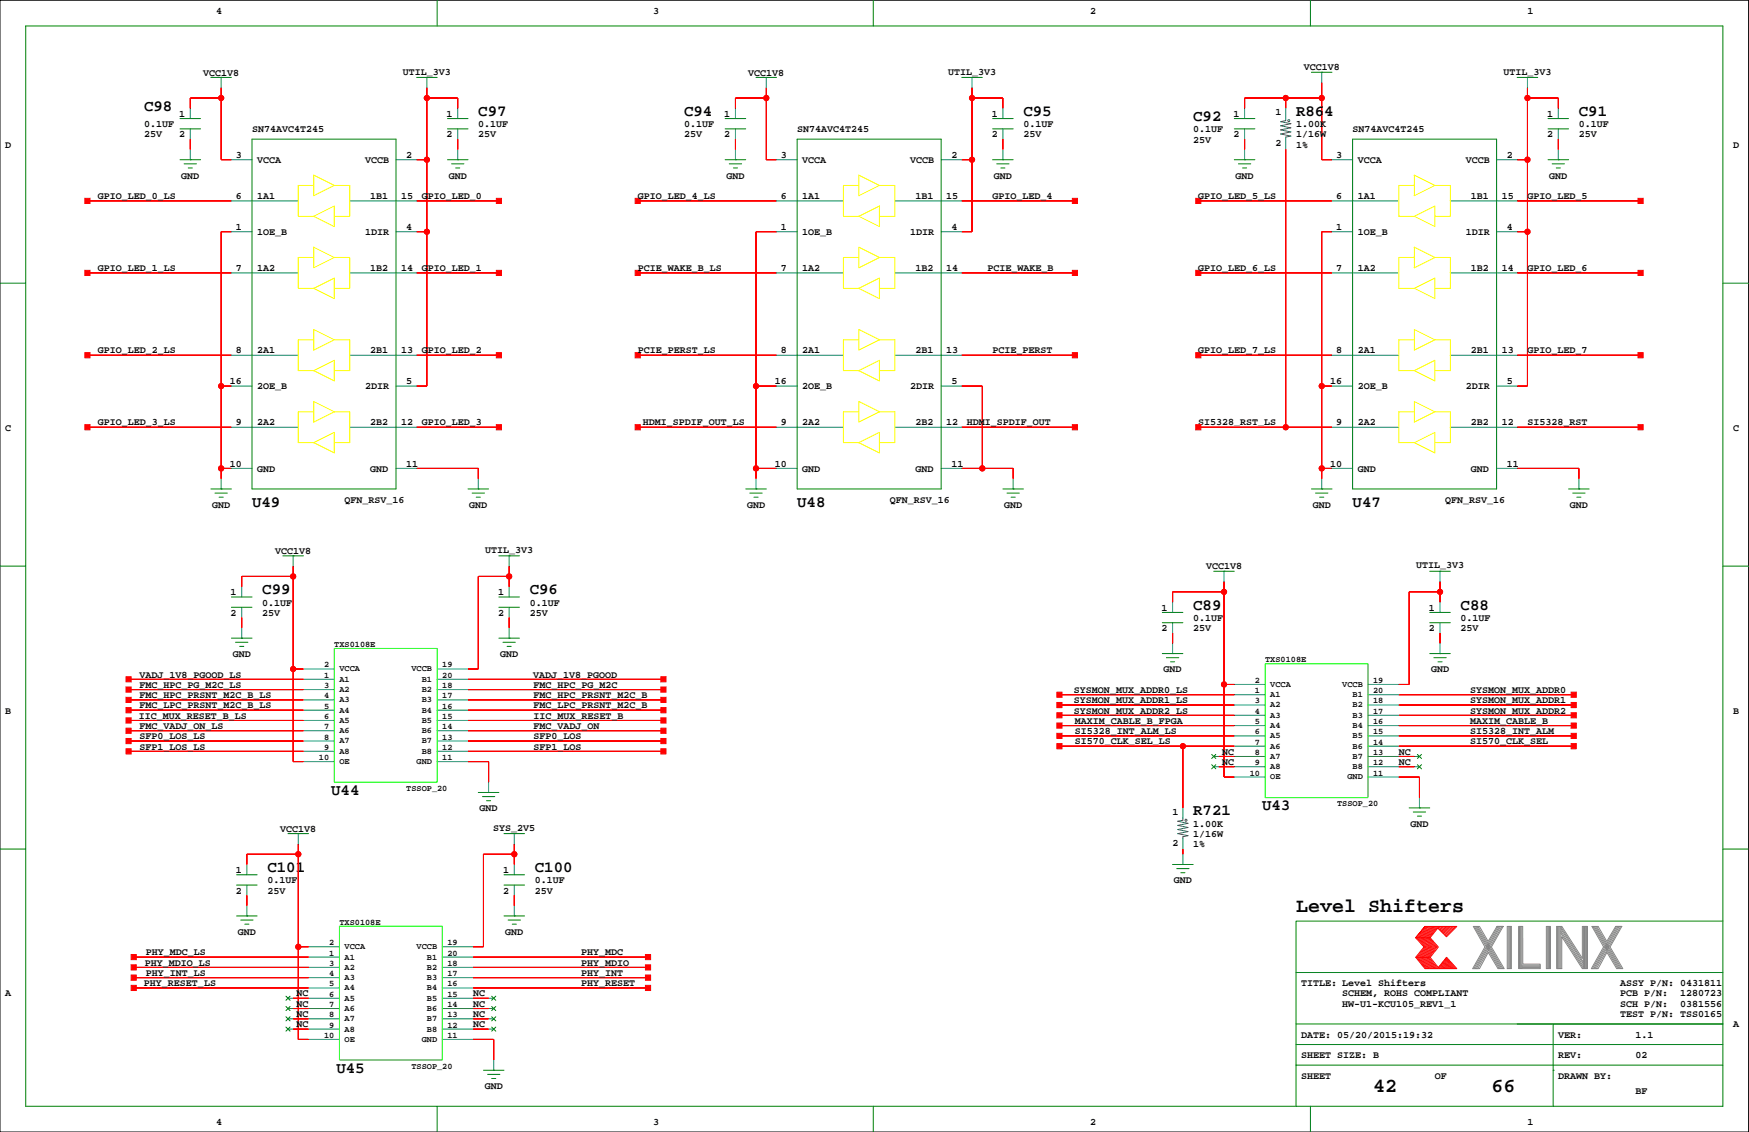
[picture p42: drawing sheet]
<svg xmlns="http://www.w3.org/2000/svg" width="432mm" height="279mm" viewBox="0 0 432 279" stroke-linecap="round" stroke-linejoin="round" font-family="sans-serif">
<defs><g id="words">
<g font-size="4.9">
<text x="320" y="225.2">Level Shifters</text>
<text x="339" y="269.6">42</text>
<text x="368.2" y="269.6">66</text>
</g>
<g font-size="3.9">
<text x="35.6" y="27.3">C98</text>
<text x="118.1" y="28.6">C97</text>
<text x="168.9" y="28.6">C94</text>
<text x="252.7" y="28.6">C95</text>
<text x="294.6" y="29.8">C92</text>
<text x="320" y="28.6">R864</text>
<text x="389.8" y="28.6">C91</text>
<text x="62.2" y="125.1">U49</text>
<text x="196.8" y="125.1">U48</text>
<text x="333.9" y="125.1">U47</text>
<text x="64.8" y="146.7">C99</text>
<text x="130.8" y="146.7">C96</text>
<text x="294.6" y="150.5">C89</text>
<text x="360.6" y="150.5">C88</text>
<text x="81.8" y="196.2">U44</text>
<text x="294.6" y="201.3">R721</text>
<text x="311.6" y="200">U43</text>
<text x="66" y="215.2">C101</text>
<text x="132" y="215.2">C100</text>
<text x="83" y="264.7">U45</text>
</g>
<g font-size="2.5">
<text x="53.3" y="3.4">4</text>
<text x="161.3" y="3.4">3</text>
<text x="269.2" y="3.4">2</text>
<text x="377.1" y="3.4">1</text>
<text x="321.9" y="17.4">VCC1V8</text>
<text x="50.2" y="18.7">VCC1V8</text>
<text x="99.5" y="18.4">UTIL_3V3</text>
<text x="184.7" y="18.7">VCC1V8</text>
<text x="234" y="18.4">UTIL_3V3</text>
<text x="371.2" y="18.4">UTIL_3V3</text>
<text x="44.2" y="28.8">1</text>
<text x="110.3" y="28.8">1</text>
<text x="178.8" y="28.8">1</text>
<text x="244.8" y="28.8">1</text>
<text x="304.5" y="28.8">1</text>
<text x="314.9" y="28.5">1</text>
<text x="382" y="28.8">1</text>
<text x="35.6" y="31.4">0.1UF</text>
<text x="35.6" y="33.9">25V</text>
<text x="44.2" y="33.9">2</text>
<text x="62.2" y="32.6">SN74AVC4T245</text>
<text x="110.3" y="33.9">2</text>
<text x="118.1" y="33.9">25V</text>
<text x="118.1" y="31.4">0.1UF</text>
<text x="168.9" y="31.4">0.1UF</text>
<text x="168.9" y="33.9">25V</text>
<text x="178.8" y="33.9">2</text>
<text x="196.8" y="32.6">SN74AVC4T245</text>
<text x="244.8" y="33.9">2</text>
<text x="252.7" y="33.9">25V</text>
<text x="252.7" y="31.4">0.1UF</text>
<text x="294.6" y="32.6">0.1UF</text>
<text x="294.6" y="35.2">25V</text>
<text x="304.5" y="33.9">2</text>
<text x="320" y="31.4">1.00K</text>
<text x="320" y="33.9">1/16W</text>
<text x="333.9" y="32.6">SN74AVC4T245</text>
<text x="382" y="33.9">2</text>
<text x="389.8" y="33.9">25V</text>
<text x="389.8" y="31.4">0.1UF</text>
<text x="1.3" y="36.4">D</text>
<text x="58.2" y="39">3</text>
<text x="63.5" y="40.3">VCCA</text>
<text x="90.1" y="40.3">VCCB</text>
<text x="100.3" y="39">2</text>
<text x="192.8" y="39">3</text>
<text x="198.1" y="40.3">VCCA</text>
<text x="224.7" y="40.3">VCCB</text>
<text x="234.9" y="39">2</text>
<text x="314.9" y="36.1">2</text>
<text x="320" y="36.4">1%</text>
<text x="329.9" y="39">3</text>
<text x="335.2" y="40.3">VCCA</text>
<text x="361.9" y="40.3">VCCB</text>
<text x="372" y="39">2</text>
<text x="427.9" y="36.4">D</text>
<text x="44.8" y="44.1">GND</text>
<text x="110.8" y="44.1">GND</text>
<text x="179.3" y="44.1">GND</text>
<text x="245.4" y="44.1">GND</text>
<text x="305" y="44.1">GND</text>
<text x="382.5" y="44.1">GND</text>
<text x="24.1" y="49.1">GPIO_LED_0_LS</text>
<text x="58.2" y="49.1">6</text>
<text x="63.5" y="49.1">1A1</text>
<text x="91.4" y="49.1">1B1</text>
<text x="99" y="49.1">15</text>
<text x="104.1" y="49.1">GPIO_LED_0</text>
<text x="157.4" y="49.1">GPIO_LED_4_LS</text>
<text x="192.8" y="49.1">6</text>
<text x="198.1" y="49.1">1A1</text>
<text x="226" y="49.1">1B1</text>
<text x="233.6" y="49.1">15</text>
<text x="245.1" y="49.1">GPIO_LED_4</text>
<text x="295.8" y="49.1">GPIO_LED_5_LS</text>
<text x="329.9" y="49.1">6</text>
<text x="335.2" y="49.1">1A1</text>
<text x="363.1" y="49.1">1B1</text>
<text x="370.8" y="49.1">15</text>
<text x="377.1" y="49.1">GPIO_LED_5</text>
<text x="58.2" y="56.8">1</text>
<text x="63.5" y="58">1OE_B</text>
<text x="90.1" y="58">1DIR</text>
<text x="100.3" y="56.8">4</text>
<text x="192.8" y="56.8">1</text>
<text x="198.1" y="58">1OE_B</text>
<text x="224.7" y="58">1DIR</text>
<text x="234.9" y="56.8">4</text>
<text x="329.9" y="56.8">1</text>
<text x="335.2" y="58">1OE_B</text>
<text x="361.9" y="58">1DIR</text>
<text x="372" y="56.8">4</text>
<text x="24.1" y="66.9">GPIO_LED_1_LS</text>
<text x="58.2" y="66.9">7</text>
<text x="63.5" y="66.9">1A2</text>
<text x="91.4" y="66.9">1B2</text>
<text x="99" y="66.9">14</text>
<text x="104.1" y="66.9">GPIO_LED_1</text>
<text x="157.4" y="66.9">PCIE_WAKE_B_LS</text>
<text x="192.8" y="66.9">7</text>
<text x="198.1" y="66.9">1A2</text>
<text x="226" y="66.9">1B2</text>
<text x="233.6" y="66.9">14</text>
<text x="243.8" y="66.9">PCIE_WAKE_B</text>
<text x="295.8" y="66.9">GPIO_LED_6_LS</text>
<text x="329.9" y="66.9">7</text>
<text x="335.2" y="66.9">1A2</text>
<text x="363.1" y="66.9">1B2</text>
<text x="370.8" y="66.9">14</text>
<text x="377.1" y="66.9">GPIO_LED_6</text>
<text x="24.1" y="87.2">GPIO_LED_2_LS</text>
<text x="58.2" y="87.2">8</text>
<text x="63.5" y="87.2">2A1</text>
<text x="91.4" y="87.2">2B1</text>
<text x="99" y="87.2">13</text>
<text x="104.1" y="87.2">GPIO_LED_2</text>
<text x="157.4" y="87.2">PCIE_PERST_LS</text>
<text x="192.8" y="87.2">8</text>
<text x="198.1" y="87.2">2A1</text>
<text x="226" y="87.2">2B1</text>
<text x="233.6" y="87.2">13</text>
<text x="245.1" y="87.2">PCIE_PERST</text>
<text x="295.8" y="87.2">GPIO_LED_7_LS</text>
<text x="329.9" y="87.2">8</text>
<text x="335.2" y="87.2">2A1</text>
<text x="363.1" y="87.2">2B1</text>
<text x="370.8" y="87.2">13</text>
<text x="377.1" y="87.2">GPIO_LED_7</text>
<text x="56.7" y="94.9">16</text>
<text x="100.3" y="94.9">5</text>
<text x="191.3" y="94.9">16</text>
<text x="234.9" y="94.9">5</text>
<text x="328.4" y="94.9">16</text>
<text x="372" y="94.9">5</text>
<text x="63.5" y="96.1">2OE_B</text>
<text x="90.1" y="96.1">2DIR</text>
<text x="198.1" y="96.1">2OE_B</text>
<text x="224.7" y="96.1">2DIR</text>
<text x="335.2" y="96.1">2OE_B</text>
<text x="361.9" y="96.1">2DIR</text>
<text x="1.3" y="106.3">C</text>
<text x="24.1" y="105">GPIO_LED_3_LS</text>
<text x="58.2" y="105">9</text>
<text x="63.5" y="105">2A2</text>
<text x="91.4" y="105">2B2</text>
<text x="99" y="105">12</text>
<text x="104.1" y="105">GPIO_LED_3</text>
<text x="158.7" y="105">HDMI_SPDIF_OUT_LS</text>
<text x="192.8" y="105">9</text>
<text x="198.1" y="105">2A2</text>
<text x="226" y="105">2B2</text>
<text x="233.6" y="105">12</text>
<text x="238.7" y="105">HDMI_SPDIF_OUT</text>
<text x="295.8" y="105">SI5328_RST_LS</text>
<text x="329.9" y="105">9</text>
<text x="335.2" y="105">2A2</text>
<text x="363.1" y="105">2B2</text>
<text x="370.8" y="105">12</text>
<text x="377.1" y="105">SI5328_RST</text>
<text x="427.9" y="106.3">C</text>
<text x="56.7" y="115.2">10</text>
<text x="63.5" y="116.4">GND</text>
<text x="91.4" y="116.4">GND</text>
<text x="100.3" y="115.2">11</text>
<text x="191.3" y="115.2">10</text>
<text x="198.1" y="116.4">GND</text>
<text x="226" y="116.4">GND</text>
<text x="234.9" y="115.2">11</text>
<text x="328.4" y="115.2">10</text>
<text x="335.2" y="116.4">GND</text>
<text x="363.1" y="116.4">GND</text>
<text x="372" y="115.2">11</text>
<text x="52.4" y="125.3">GND</text>
<text x="85.1" y="124.1">QFN_RSV_16</text>
<text x="115.9" y="125.3">GND</text>
<text x="184.4" y="125.3">GND</text>
<text x="219.7" y="124.1">QFN_RSV_16</text>
<text x="247.9" y="125.3">GND</text>
<text x="324.1" y="125.3">GND</text>
<text x="356.8" y="124.1">QFN_RSV_16</text>
<text x="387.6" y="125.3">GND</text>
<text x="67.9" y="136.8">VCC1V8</text>
<text x="119.8" y="136.5">UTIL_3V3</text>
<text x="297.7" y="140.6">VCC1V8</text>
<text x="349.6" y="140.3">UTIL_3V3</text>
<text x="56.9" y="146.9">1</text>
<text x="64.8" y="149.4">0.1UF</text>
<text x="122.9" y="146.9">1</text>
<text x="130.8" y="149.4">0.1UF</text>
<text x="56.9" y="152">2</text>
<text x="64.8" y="152">25V</text>
<text x="122.9" y="152">2</text>
<text x="130.8" y="152">25V</text>
<text x="286.7" y="155.8">2</text>
<text x="286.7" y="150.7">1</text>
<text x="294.6" y="153.3">0.1UF</text>
<text x="294.6" y="155.8">25V</text>
<text x="352.8" y="155.8">2</text>
<text x="352.8" y="150.7">1</text>
<text x="360.6" y="155.8">25V</text>
<text x="360.6" y="153.3">0.1UF</text>
<text x="34.4" y="167.2">VADJ_1V8_PGOOD_LS</text>
<text x="57.5" y="162.1">GND</text>
<text x="123.5" y="162.1">GND</text>
<text x="131.6" y="167.2">VADJ_1V8_PGOOD</text>
<text x="287.3" y="166">GND</text>
<text x="353.3" y="166">GND</text>
<text x="34.4" y="172.3">FMC_HPC_PRSNT_M2C_B_LS</text>
<text x="34.4" y="169.8">FMC_HPC_PG_M2C_LS</text>
<text x="131.7" y="169.8">FMC_HPC_PG_M2C</text>
<text x="131.7" y="172.3">FMC_HPC_PRSNT_M2C_B</text>
<text x="265.2" y="173.6">SYSMON_MUX_ADDR1_LS</text>
<text x="265.2" y="171">SYSMON_MUX_ADDR0_LS</text>
<text x="363" y="173.6">SYSMON_MUX_ADDR1</text>
<text x="363" y="171">SYSMON_MUX_ADDR0</text>
<text x="1.3" y="176.1">B</text>
<text x="34.3" y="177.4">IIC_MUX_RESET_B_LS</text>
<text x="34.4" y="179.9">FMC_VADJ_ON_LS</text>
<text x="34.4" y="174.8">FMC_LPC_PRSNT_M2C_B_LS</text>
<text x="131.7" y="174.8">FMC_LPC_PRSNT_M2C_B</text>
<text x="131.7" y="179.9">FMC_VADJ_ON</text>
<text x="131.7" y="177.4">IIC_MUX_RESET_B</text>
<text x="265.2" y="176.1">SYSMON_MUX_ADDR2_LS</text>
<text x="265.4" y="178.7">MAXIM_CABLE_B_FPGA</text>
<text x="362.9" y="178.7">MAXIM_CABLE_B</text>
<text x="363" y="176.1">SYSMON_MUX_ADDR2</text>
<text x="427.9" y="176.1">B</text>
<text x="34.4" y="182.5">SFP0_LOS_LS</text>
<text x="34.4" y="185">SFP1_LOS_LS</text>
<text x="131.7" y="185">SFP1_LOS</text>
<text x="131.7" y="182.5">SFP0_LOS</text>
<text x="265.4" y="181.2">SI5328_INT_ALM_LS</text>
<text x="265.4" y="183.7">SI570_CLK_SEL_LS</text>
<text x="362.9" y="183.7">SI570_CLK_SEL</text>
<text x="363" y="181.2">SI5328_INT_ALM</text>
<text x="301.8" y="186.3">NC</text>
<text x="301.8" y="188.8">NC</text>
<text x="345.4" y="186.3">NC</text>
<text x="345.4" y="188.8">NC</text>
<text x="118.4" y="200.2">GND</text>
<text x="289.5" y="201.1">1</text>
<text x="69.2" y="205.3">VCC1V8</text>
<text x="121.8" y="205.1">SYS_2V5</text>
<text x="289.5" y="208.8">2</text>
<text x="294.6" y="204">1.00K</text>
<text x="294.6" y="209.1">1%</text>
<text x="294.6" y="206.6">1/16W</text>
<text x="348.2" y="204">GND</text>
<text x="58.2" y="215.5">1</text>
<text x="124.2" y="215.5">1</text>
<text x="58.2" y="220.6">2</text>
<text x="66" y="218">0.1UF</text>
<text x="66" y="220.6">25V</text>
<text x="124.2" y="220.6">2</text>
<text x="132" y="220.6">25V</text>
<text x="132" y="218">0.1UF</text>
<text x="289.8" y="218">GND</text>
<text x="58.7" y="230.7">GND</text>
<text x="124.7" y="230.7">GND</text>
<text x="35.8" y="238.3">PHY_MDIO_LS</text>
<text x="36" y="235.8">PHY_MDC_LS</text>
<text x="143.5" y="235.8">PHY_MDC</text>
<text x="143.5" y="238.3">PHY_MDIO</text>
<text x="1.3" y="245.9">A</text>
<text x="35.5" y="243.4">PHY_RESET_LS</text>
<text x="36" y="240.9">PHY_INT_LS</text>
<text x="73.2" y="245.9">NC</text>
<text x="116.8" y="245.9">NC</text>
<text x="143.5" y="243.4">PHY_RESET</text>
<text x="143.5" y="240.9">PHY_INT</text>
<text x="321.2" y="243.4">TITLE: Level Shifters</text>
<text x="331.4" y="245.9">SCHEM, ROHS COMPLIANT</text>
<text x="400" y="245.9">PCB P/N:</text>
<text x="400" y="243.4">ASSY P/N: 0431811</text>
<text x="414.8" y="245.9">1280723</text>
<text x="73.2" y="248.5">NC</text>
<text x="73.2" y="251">NC</text>
<text x="116.8" y="248.5">NC</text>
<text x="116.8" y="251">NC</text>
<text x="331.4" y="248.5">HW-U1-KCU105_REV1_1</text>
<text x="400" y="251">TEST P/N: TSS0165</text>
<text x="400" y="248.5">SCH P/N:</text>
<text x="414.8" y="248.5">0381556</text>
<text x="73.2" y="253.6">NC</text>
<text x="116.8" y="253.6">NC</text>
<text x="321.2" y="256.1">DATE: 05/20/2015:19:32</text>
<text x="384.7" y="256.1">VER:</text>
<text x="403.8" y="256.1">1.1</text>
<text x="427.9" y="253.6">A</text>
<text x="321.2" y="261.2">SHEET SIZE: B</text>
<text x="384.7" y="261.2">REV:</text>
<text x="403.8" y="261.2">02</text>
<text x="119.7" y="268.8">GND</text>
<text x="321.2" y="266.3">SHEET</text>
<text x="354.2" y="266.3">OF</text>
<text x="384.7" y="266.3">DRAWN BY:</text>
<text x="403.8" y="270.1">BF</text>
<text x="53.3" y="277.7">4</text>
<text x="161.3" y="277.7">3</text>
<text x="269.2" y="277.7">2</text>
<text x="377.1" y="277.7">1</text>
</g>
<g font-size="2.1">
<text x="82.5" y="159.7">TXS0108E</text>
<text x="80" y="164.7">2</text>
<text x="80" y="167.3">1</text>
<text x="83.8" y="165.7">VCCA</text>
<text x="101.6" y="165.7">VCCB</text>
<text x="109.2" y="167.3">20</text>
<text x="109.2" y="164.7">19</text>
<text x="312.3" y="163.5">TXS0108E</text>
<text x="80" y="169.8">3</text>
<text x="80" y="172.4">4</text>
<text x="83.8" y="173.3">A3</text>
<text x="83.8" y="168.3">A1</text>
<text x="83.8" y="170.8">A2</text>
<text x="104.1" y="168.3">B1</text>
<text x="104.1" y="170.8">B2</text>
<text x="104.1" y="173.3">B3</text>
<text x="109.2" y="172.4">17</text>
<text x="109.2" y="169.8">18</text>
<text x="309.8" y="168.6">2</text>
<text x="309.8" y="173.6">3</text>
<text x="309.8" y="171.1">1</text>
<text x="313.6" y="172.1">A1</text>
<text x="313.6" y="169.5">VCCA</text>
<text x="331.4" y="169.5">VCCB</text>
<text x="333.9" y="172.1">B1</text>
<text x="339" y="173.6">18</text>
<text x="339" y="171.1">20</text>
<text x="339" y="168.6">19</text>
<text x="80" y="180">7</text>
<text x="80" y="177.4">6</text>
<text x="80" y="174.9">5</text>
<text x="83.8" y="175.9">A4</text>
<text x="83.8" y="178.4">A5</text>
<text x="104.1" y="175.9">B4</text>
<text x="104.1" y="178.4">B5</text>
<text x="109.2" y="177.4">15</text>
<text x="109.2" y="180">14</text>
<text x="109.2" y="174.9">16</text>
<text x="309.8" y="178.7">5</text>
<text x="309.8" y="176.2">4</text>
<text x="313.6" y="177.1">A3</text>
<text x="313.6" y="179.7">A4</text>
<text x="313.6" y="174.6">A2</text>
<text x="333.9" y="174.6">B2</text>
<text x="333.9" y="177.1">B3</text>
<text x="333.9" y="179.7">B4</text>
<text x="339" y="178.7">16</text>
<text x="339" y="176.2">17</text>
<text x="80" y="182.5">8</text>
<text x="80" y="185.1">9</text>
<text x="83.8" y="183.5">A7</text>
<text x="83.8" y="181">A6</text>
<text x="104.1" y="181">B6</text>
<text x="104.1" y="183.5">B7</text>
<text x="109.2" y="185.1">12</text>
<text x="109.2" y="182.5">13</text>
<text x="309.8" y="183.8">7</text>
<text x="309.8" y="181.3">6</text>
<text x="313.6" y="182.2">A5</text>
<text x="313.6" y="184.8">A6</text>
<text x="333.9" y="184.8">B6</text>
<text x="333.9" y="182.2">B5</text>
<text x="339" y="181.3">15</text>
<text x="339" y="183.8">14</text>
<text x="78.7" y="187.6">10</text>
<text x="83.8" y="186">A8</text>
<text x="83.8" y="188.6">OE</text>
<text x="102.8" y="188.6">GND</text>
<text x="104.1" y="186">B8</text>
<text x="109.2" y="187.6">11</text>
<text x="308.5" y="191.4">10</text>
<text x="309.8" y="186.3">8</text>
<text x="309.8" y="188.9">9</text>
<text x="313.6" y="189.8">A8</text>
<text x="313.6" y="187.3">A7</text>
<text x="333.9" y="187.3">B7</text>
<text x="333.9" y="189.8">B8</text>
<text x="339" y="188.9">12</text>
<text x="339" y="191.4">11</text>
<text x="339" y="186.3">13</text>
<text x="100.3" y="195.2">TSSOP_20</text>
<text x="313.6" y="192.4">OE</text>
<text x="332.7" y="192.4">GND</text>
<text x="330.1" y="199">TSSOP_20</text>
<text x="81.3" y="233.3">2</text>
<text x="83.8" y="228.2">TXS0108E</text>
<text x="110.5" y="233.3">19</text>
<text x="81.3" y="238.4">3</text>
<text x="81.3" y="235.9">1</text>
<text x="85.1" y="236.8">A1</text>
<text x="85.1" y="239.4">A2</text>
<text x="85.1" y="234.3">VCCA</text>
<text x="102.8" y="234.3">VCCB</text>
<text x="105.4" y="236.8">B1</text>
<text x="105.4" y="239.4">B2</text>
<text x="110.5" y="238.4">18</text>
<text x="110.5" y="235.9">20</text>
<text x="81.3" y="243.5">5</text>
<text x="81.3" y="240.9">4</text>
<text x="85.1" y="241.9">A3</text>
<text x="85.1" y="244.4">A4</text>
<text x="105.4" y="241.9">B3</text>
<text x="105.4" y="244.4">B4</text>
<text x="110.5" y="243.5">16</text>
<text x="110.5" y="240.9">17</text>
<text x="81.3" y="248.6">7</text>
<text x="81.3" y="251.1">8</text>
<text x="81.3" y="246">6</text>
<text x="85.1" y="247">A5</text>
<text x="85.1" y="249.5">A6</text>
<text x="105.4" y="249.5">B6</text>
<text x="105.4" y="247">B5</text>
<text x="110.5" y="246">15</text>
<text x="110.5" y="251.1">13</text>
<text x="110.5" y="248.6">14</text>
<text x="80" y="256.2">10</text>
<text x="81.3" y="253.6">9</text>
<text x="85.1" y="254.6">A8</text>
<text x="85.1" y="257.1">OE</text>
<text x="85.1" y="252.1">A7</text>
<text x="104.1" y="257.1">GND</text>
<text x="105.4" y="252.1">B7</text>
<text x="105.4" y="254.6">B8</text>
<text x="110.5" y="253.6">12</text>
<text x="110.5" y="256.2">11</text>
<text x="101.6" y="263.8">TSSOP_20</text>
</g>
</g></defs>
<path d="M0 .1h431.7v279.3h-431.7z" fill="none" stroke="#000" stroke-width=".25"/>
<g fill="none" stroke="#008000" stroke-width=".25">
<path d="M6.3 6.4h419.1v266.7h-419.1zM52.1 19.1h5M54.6 19.1h.1M102.8 19.1h5.1M105.4 19.1h.1M107.9 .1v6.3M186.6 19.1h5.1M189.2 19.1h.1M215.6 .1v6.3M237.4 19.1h5.1M240 19.1h.1M323.5 .1v6.3"/>
<path d="M323.8 17.8h5.1M326.3 17.8h.1M374.6 19.1h5M377.1 19.1h.1M44.4 39.4h5.1M44.4 31.8h5.1M44.4 29.3h5.1M47 39.4h.1M62.2 34.3h35.6v86.4h-35.6zM110.5 39.4h5M110.5 31.8h5M110.5 29.3h5"/>
<path d="M113 39.4h.1M179 39.4h5.1M179 31.8h5.1M179 29.3h5.1M181.6 39.4h.1M196.8 34.3h35.6v86.4h-35.6zM245.1 39.4h5M245.1 31.8h5M245.1 29.3h5M247.6 39.4h.1M304.7 39.4h5.1M304.7 31.8h5.1"/>
<path d="M304.7 29.3h5.1M307.3 39.4h.1M333.9 34.3h35.6v86.4h-35.6zM382.2 39.4h5.1M382.2 31.8h5.1M382.2 29.3h5.1M384.7 39.4h.1M45.5 40.4h3M46.5 41.5h1M111.5 40.4h3M112.5 41.5h1M180 40.4h3.1"/>
<path d="M181.1 41.5h1M246.1 40.4h3M247.1 41.5h1M305.7 40.4h3.1M306.8 41.5h1M383.2 40.4h3M384.2 41.5h1M0 69.9h6.3M425.4 69.9h6.3M0 139.7h6.3M52.1 120.7h5M53.1 121.7h3"/>
<path d="M54.1 122.7h1M54.6 120.7h.1M69.8 137.2h5.1M72.4 137.2h.1M115.5 120.7h5.1M116.6 121.7h3M117.6 122.7h1M118.1 120.7h.1M123.2 137.2h5M125.7 137.2h.1M184.1 120.7h5.1M185.1 121.7h3.1"/>
<path d="M186.1 122.7h1.1M186.6 120.7h.1M247.6 120.7h5.1M248.6 121.7h3.1M249.6 122.7h1M250.1 120.7h.1M323.8 120.7h5.1M324.8 121.7h3M325.8 122.7h1M326.3 120.7h.1M387.3 120.7h5M388.3 121.7h3"/>
<path d="M389.3 122.7h1M389.8 120.7h.1M425.4 139.7h6.3M57.1 157.5h5.1M57.1 149.9h5.1M57.1 147.3h5.1M58.2 158.5h3M59.2 159.5h1M59.7 157.5h.1M123.2 157.5h5M123.2 149.9h5M123.2 147.3h5"/>
<path d="M124.2 158.5h3M125.2 159.5h1M125.7 157.5h.1M287 153.7h5M287 151.2h5M299.7 141h5M302.2 141h.1M353 153.7h5.1M353 151.2h5.1M353 141h5.1M355.5 141h.1M287 161.3h5"/>
<path d="M288 162.3h3M289 163.3h1M289.5 161.3h.1M353 161.3h5.1M354 162.3h3M355 163.3h1M355.5 161.3h.1M118.1 195.6h5.1M119.1 196.6h3M120.1 197.6h1M120.6 195.6h.1M299.1 186.2l1.1 1"/>
<path d="M299.1 188.7l1.1 1.1M300.2 186.2l-1.1 1M300.2 188.7l-1.1 1.1M347.9 199.4h5.1M349.9 186.2l1 1M349.9 188.7l1 1.1M350.4 199.4h.1M350.9 186.2l-1 1M350.9 188.7l-1 1.1M0 209.6h6.3M58.4 218.5h5.1M58.4 215.9h5.1"/>
<path d="M71.1 205.8h5.1M73.6 205.8h.1M124.4 218.5h5.1M124.4 215.9h5.1M124.4 205.8h5.1M127 205.8h.1M289.5 213.4h5.1M290.5 214.4h3.1M291.5 215.4h1M292 213.4h.1M348.9 200.4h3.1M349.9 201.4h1"/>
<path d="M425.4 209.6h6.3M58.4 226.1h5.1M59.4 227.1h3.1M60.4 228.1h1.1M60.9 226.1h.1M124.4 226.1h5.1M125.4 227.1h3.1M126.5 228.1h1M127 226.1h.1M425.4 227.3h-105.4v35.6M70.6 245.9l1 1M70.6 248.4l1 1"/>
<path d="M70.6 251l1 1M70.6 253.5l1 1M71.6 245.9l-1 1M71.6 248.4l-1 1M71.6 251l-1 1M71.6 253.5l-1 1M121.4 245.9l1 1M121.4 248.4l1 1M121.4 251l1 1M121.4 253.5l1 1M122.4 245.9l-1 1M122.4 248.4l-1 1"/>
<path d="M122.4 251l-1 1M122.4 253.5l-1 1M320 257.8h105.4M320 252.7h105.4M320 240h105.4M383.5 252.7v20.4M107.9 273.1v6.3M119.4 264.2h5M120.4 265.2h3M121.4 266.2h1M121.9 264.2h.1M215.6 273.1v6.3"/>
<path d="M320 262.9v10.2M320 262.9h105.4M323.5 273.1v6.3M383.5 264.2h.1"/>
</g>
<g fill="none" stroke="#f00" stroke-width=".25">
<path d="M47 34.3v2.6M54.6 24.2h-7.6v2.5M54.6 21.6v17.8h2.5M102.8 39.4h2.6M105.4 21.6v73.7h-2.6M105.4 24.2h7.6v2.5M113 34.3v2.6M181.6 34.3v2.6M189.2 24.2h-7.6v2.5M189.2 21.6v17.8h2.5M237.4 39.4h2.6M240 21.6v35.6h-2.6"/>
<path d="M240 24.2h7.6v2.5M247.6 34.3v2.6M307.3 34.3v2.6M317.4 24.2v2.5M317.4 36.9v68.5M326.3 24.2h-19v2.5M326.3 20.4v19h2.6M374.6 39.4h2.5M377.1 24.2h7.6v2.5M377.1 21.6v73.7h-2.5M384.7 34.3v2.6M21.6 49.6h35.5"/>
<path d="M57.1 57.2h-2.5v60.9M102.8 57.2h2.6M102.8 49.6h20.4M157.4 49.6h34.3M191.7 57.2h-5.1v60.9M237.4 49.6h28M295.8 49.6h33.1M328.9 57.2h-2.6v60.9M374.6 57.2h2.5M374.6 49.6h30.4M21.6 67.4h35.5M102.8 67.4h20.4"/>
<path d="M157.4 67.4h34.3M237.4 67.4h28M295.8 67.4h33.1M374.6 67.4h30.4M21.6 87.7h35.5M54.6 95.3h2.5M102.8 87.7h20.4M157.4 87.7h34.3M186.6 95.3h5.1M237.4 95.3h5.1v20.3M237.4 87.7h28M295.8 87.7h33.1"/>
<path d="M326.3 95.3h2.6M374.6 87.7h30.4M21.6 105.4h35.5M54.6 115.6h2.5M102.8 115.6h15.3v2.5M102.8 105.4h20.4M157.4 105.4h34.3M186.6 115.6h5.1M237.4 115.6h12.7v2.5M237.4 105.4h28M295.8 105.4h33.1M326.3 115.6h2.6"/>
<path d="M374.6 115.6h15.2v2.5M374.6 105.4h30.4M72.4 139.7v48.3h2.5M125.7 139.7v5.1M59.7 152.4v2.6M72.4 142.3h-12.7v2.5M125.7 142.3h-7.6v22.8h-2.6M125.7 152.4v2.6M289.5 156.2v2.6M302.2 146.1h-12.7v2.5M302.2 143.5v48.3h2.5M355.5 143.5v5.1"/>
<path d="M355.5 156.2v2.6M355.5 146.1h-7.6v22.8h-2.5M31.7 170.2h43.2M31.7 172.7h43.2M31.7 175.3h43.2M31.7 167.7h43.2M31.7 177.8h43.2M72.4 165.1h2.5M115.5 170.2h48.3M115.5 172.7h48.3M115.5 175.3h48.3M115.5 167.7h48.3"/>
<path d="M115.5 177.8h48.3M261.6 174h43.1M261.6 176.6h43.1M261.6 171.5h43.1M261.6 179.1h43.1M302.2 168.9h2.5M345.4 174h43.1M345.4 176.6h43.1M345.4 171.5h43.1M345.4 179.1h43.1M31.7 180.4h43.2M31.7 182.9h43.2"/>
<path d="M31.7 185.4h43.2M115.5 188h5.1v5.1M115.5 180.4h48.3M115.5 182.9h48.3M115.5 185.4h48.3M261.6 181.6h43.1M261.6 184.2h43.1M292 184.2v15.2M300.9 186.7h3.8M300.9 189.3h3.8M345.4 191.8h5v5.1M345.4 186.7h3.8"/>
<path d="M345.4 189.3h3.8M345.4 181.6h43.1M345.4 184.2h43.1M73.6 210.8h-12.7v2.6M73.6 208.3v48.2h2.6M127 208.3v5.1M127 210.8h-7.6v22.9h-2.6M292 209.6v1.2M33 236.2h43.2M33 238.8h43.2M60.9 221v2.5M73.6 233.7h2.6"/>
<path d="M116.8 236.2h43.2M116.8 238.8h43.2M127 221v2.5M349.5 236.3h3.6M349.9 231.5l1.9 2.2-2 2.6 2.2 2.8M350.1 236.3l2.2 2.8M350.2 231.5l1.9 2.3-2 2.5M350.4 236.3l2.2 2.8M350.5 231.5l1.9 2.3-2 2.5M350.6 236.3l2.3 2.7M350.8 231.5l1.9 2.3-2 2.5M351 236.3l2.2 2.8"/>
<path d="M351.1 231.5l1.9 2.3-2 2.5M351.3 236.3l2.2 2.8M351.4 231.5l1.9 2.3-2 2.5M351.6 236.3l2.2 2.8M351.7 231.5l1.9 2.2M351.8 228.7l-2.3 2.8 2.3-2.8h7.9l-2.6 2.5-2.1-2.1-1.9 2.4 2 2.2-2 2.6 2 2.5 2-2.5 2.6 2.8h-7.9l-2.3-2.8M351.9 236.3l2.2 2.8M352 231.5l1.9 2.2M352.1 228.7l-2.2 2.7M352.2 236.3l2.2 2.8M352.3 231.5l1.9 2.3-2 2.5M352.4 228.7l-2.2 2.7"/>
<path d="M352.5 236.3l2.2 2.8M352.6 231.5l1.9 2.2M352.7 228.7l-2.2 2.7M352.8 236.3l2.2 2.8M352.8 231.5l2 2.2M353 228.7l-2.2 2.7M353.1 231.5h-3.6l2.1 2.2-2.1 2.6M353.2 228.7l-2.1 2.7M353.6 233.8l-2 2.5M353.6 228.7l-2.2 2.7M353.8 228.7l-2.1 2.7M353.9 233.8l-1.9 2.4"/>
<path d="M354.1 228.7l-2.1 2.7M354.4 228.7l-2.1 2.7M354.5 233.8l-2 2.5M354.7 228.7l-2.1 2.7M354.8 233.8l-2 2.5M355 228.7l-2.1 2.7M355.2 238.8l.2 .3M355.3 238.6l.4 .5M355.4 228.7l-.4 .4M355.4 238.4l.6 .7M355.6 238.3l.7 .8M355.7 238.1l.9 1"/>
<path d="M355.7 228.7l-.5 .5M355.9 237.9l1 1.2M356 237.8l1.2 1.3M356.1 228.7l-.8 .7M356.1 237.6l1.4 1.4M356.3 237.4l1.5 1.7M356.4 237.2l1.6 1.9M356.5 228.7l-1 .9M356.5 237.1l1.8 2M356.7 236.9l1.9 2.2M356.8 236.7l2.1 2.4M356.8 228.7l-1.1 1.1"/>
<path d="M356.9 236.6l2.3 2.5M357.1 236.5l2.3 2.6M357.2 228.7l-1.3 1.2M357.5 228.7l-1.4 1.4M357.8 228.7l-1.6 1.6M358.2 228.7l-1.8 1.7M358.5 228.7l-1.9 1.9M359 228.7l-2.2 2.1M359.3 228.7l-2.3 2.3M33 243.8h43.2M33 241.3h43.2M72.4 246.4h3.8"/>
<path d="M72.4 248.9h3.8M72.4 251.5h3.8M72.4 254h3.8M116.8 256.5h5.1v5.1M116.8 243.8h43.2M116.8 241.3h43.2M116.8 246.4h3.8M116.8 248.9h3.8M116.8 251.5h3.8M116.8 254h3.8"/>
<circle cx="54.6" cy="24.2" r=".63"/>
<circle cx="105.4" cy="39.4" r=".63"/>
<circle cx="105.4" cy="24.2" r=".63"/>
<circle cx="189.2" cy="24.2" r=".63"/>
<circle cx="240" cy="39.4" r=".63"/>
<circle cx="240" cy="24.2" r=".63"/>
<circle cx="317.4" cy="24.2" r=".63"/>
<circle cx="326.3" cy="24.2" r=".63"/>
<circle cx="377.1" cy="24.2" r=".63"/>
<circle cx="377.1" cy="39.4" r=".63"/>
<circle cx="105.4" cy="57.2" r=".63"/>
<circle cx="377.1" cy="57.2" r=".63"/>
<circle cx="54.6" cy="95.3" r=".63"/>
<circle cx="186.6" cy="95.3" r=".63"/>
<circle cx="326.3" cy="95.3" r=".63"/>
<circle cx="54.6" cy="115.6" r=".63"/>
<circle cx="186.6" cy="115.6" r=".63"/>
<circle cx="242.5" cy="115.6" r=".63"/>
<circle cx="317.4" cy="105.4" r=".63"/>
<circle cx="326.3" cy="115.6" r=".63"/>
<circle cx="72.4" cy="142.3" r=".63"/>
<circle cx="125.7" cy="142.3" r=".63"/>
<circle cx="302.2" cy="146.1" r=".63"/>
<circle cx="355.5" cy="146.1" r=".63"/>
<circle cx="72.4" cy="165.1" r=".63"/>
<circle cx="302.2" cy="168.9" r=".63"/>
<circle cx="292" cy="184.2" r=".63"/>
<circle cx="73.6" cy="210.8" r=".63"/>
<circle cx="127" cy="210.8" r=".63"/>
<circle cx="73.6" cy="233.7" r=".63"/>
</g>
<g fill="none" stroke="#848684" stroke-width=".25">
<path d="M364 228.7l6.1 10.4M364.3 228.7l6.1 10.4M364.6 228.7l6.1 10.4M364.9 228.7l6.1 10.4M367.4 232.3l-2.1-3.6h-1.6l2.9 5-3 5.4h1.7l2.1-4 2.4 4h1.6l-3.2-5.4M369.6 228.7l-2.2 3.6M369.8 228.7l-5.9 10.4M370.2 228.7l-6 10.4M370.5 228.7l-6 10.4M370.8 228.7l-6 10.4M371.1 228.7h-1.5h1.5l-2.9 5M372.1 228.7h1v10.4h-1z"/>
<path d="M372.4 228.7v10.4M372.6 228.7v10.4M372.9 228.7v10.4M374.9 228.7h1v9.3h4.3v1.1h-5.3zM375.1 228.7v10.4M375.4 228.7v10.4M375.7 228.7v10.4M375.7 238.2h4.5M375.7 238.5h4.5M375.7 238.8h4.5M381.8 228.7h1v10.4h-1zM382 228.7v10.4"/>
<path d="M382.3 228.7v10.4M382.5 228.7v10.4M384.3 228.7h1.3l5.1 7.8v-7.8h1.2v10.4h-1.2l-5.1-7.9v7.9h-1.3zM384.5 228.7v10.4M384.8 228.7v10.4M385.1 228.7v10.4M385.3 228.7v10.4M385.3 230.3l5.6 8.7M385.3 229.8l5.6 8.7M385.3 229.2l5.6 8.7M385.3 228.8l5.6 8.7M390.9 228.7v10.4"/>
<path d="M391.2 228.7v10.4M391.5 228.7v10.4M391.7 228.6v10.4M393.3 228.7l6.1 10.4M393.6 228.7l6.1 10.4M393.9 228.7l6.1 10.4M394.2 228.7l6.1 10.4M396.7 232.3l-2.1-3.6h-1.6l2.9 5-3 5.4M397.5 233.7l3.2 5.4h-1.6l-2.4-4-2.2 4h-1.6M398.9 228.7l-2.2 3.6M399.1 228.7l-6 10.4M399.4 228.7l-5.9 10.4"/>
<path d="M399.7 228.7l-5.9 10.4M400.1 228.7l-6 10.4M400.4 228.7h-1.5h1.5l-2.9 5"/>
</g>
<g fill="none" stroke="#008080" stroke-width=".25">
<path d="M54.6 19.1v2.5M105.4 19.1v2.5M189.2 19.1v2.5M240 19.1v2.5M326.3 17.8v2.6M377.1 19.1v2.5M47 26.7v2.6M47 31.8v2.5M47 36.9v2.5M57.1 39.4h5.1M97.8 39.4h5M113 26.7v2.6"/>
<path d="M113 31.8v2.5M113 36.9v2.5M181.6 26.7v2.6M181.6 31.8v2.5M181.6 36.9v2.5M191.7 39.4h5.1M232.4 39.4h5M247.6 26.7v2.6M247.6 31.8v2.5M247.6 36.9v2.5M307.3 26.7v2.6M307.3 31.8v2.5"/>
<path d="M307.3 36.9v2.5M317.4 26.7v2.6M317.4 34.3v2.6M328.9 39.4h5M369.5 39.4h5.1M384.7 26.7v2.6M384.7 31.8v2.5M384.7 36.9v2.5M57.1 49.6h16.5M57.1 57.2h5.1M86.3 49.6h16.5M97.8 57.2h5"/>
<path d="M191.7 49.6h16.5M191.7 57.2h5.1M220.9 49.6h16.5M232.4 57.2h5M328.9 49.6h16.5M328.9 57.2h5M358.1 49.6h16.5M369.5 57.2h5.1M57.1 67.4h16.5M86.3 67.4h16.5M191.7 67.4h16.5M220.9 67.4h16.5"/>
<path d="M328.9 67.4h16.5M358.1 67.4h16.5M57.1 87.7h16.5M57.1 95.3h5.1M86.3 87.7h16.5M97.8 95.3h5M191.7 87.7h16.5M191.7 95.3h5.1M220.9 87.7h16.5M232.4 95.3h5M328.9 87.7h16.5M328.9 95.3h5"/>
<path d="M358.1 87.7h16.5M369.5 95.3h5.1M54.6 118.1v2.6M57.1 105.4h16.5M57.1 115.6h5.1M86.3 105.4h16.5M97.8 115.6h5M118.1 118.1v2.6M186.6 118.1v2.6M191.7 105.4h16.5M191.7 115.6h5.1M220.9 105.4h16.5"/>
<path d="M232.4 115.6h5M250.1 118.1v2.6M326.3 118.1v2.6M328.9 105.4h16.5M328.9 115.6h5M358.1 105.4h16.5M369.5 115.6h5.1M389.8 118.1v2.6M72.4 137.2v2.5M125.7 137.2v2.5M59.7 144.8v2.5M59.7 149.9v2.5"/>
<path d="M59.7 155v2.5M125.7 144.8v2.5M125.7 149.9v2.5M125.7 155v2.5M289.5 148.6v2.6M289.5 153.7v2.5M289.5 158.8v2.5M302.2 141v2.5M355.5 141v2.5M355.5 148.6v2.6M355.5 153.7v2.5M355.5 158.8v2.5"/>
<path d="M74.9 165.1h7.6M74.9 167.7h7.6M74.9 170.2h7.6M74.9 172.7h7.6M74.9 175.3h7.6M74.9 177.8h7.6M107.9 165.1h7.6M107.9 167.7h7.6M107.9 170.2h7.6M107.9 172.7h7.6M107.9 175.3h7.6M107.9 177.8h7.6"/>
<path d="M304.7 168.9h7.6M304.7 171.5h7.6M304.7 174h7.6M304.7 176.6h7.6M304.7 179.1h7.6M337.7 168.9h7.7M337.7 171.5h7.7M337.7 174h7.7M337.7 176.6h7.7M337.7 179.1h7.7M74.9 180.4h7.6M74.9 182.9h7.6"/>
<path d="M74.9 188h7.6M74.9 185.4h7.6M107.9 180.4h7.6M107.9 182.9h7.6M107.9 188h7.6M107.9 185.4h7.6M120.6 193.1v2.5M292 199.4v2.5M299.7 186.7h1.2M299.7 189.3h1.2M304.7 184.2h7.6M304.7 186.7h7.6"/>
<path d="M304.7 191.8h7.6M304.7 189.3h7.6M304.7 181.6h7.6M337.7 184.2h7.7M337.7 186.7h7.7M337.7 191.8h7.7M337.7 189.3h7.7M337.7 181.6h7.7M349.2 186.7h1.2M349.2 189.3h1.2M350.4 196.9v2.5M60.9 213.4v2.5"/>
<path d="M60.9 218.5v2.5M73.6 205.8v2.5M127 205.8v2.5M127 213.4v2.5M127 218.5v2.5M292 207v2.6M292 210.8v2.6M60.9 223.5v2.6M76.2 233.7h7.6M76.2 236.2h7.6M76.2 238.8h7.6M109.2 233.7h7.6"/>
<path d="M109.2 236.2h7.6M109.2 238.8h7.6M127 223.5v2.6M71.1 248.9h1.3M71.1 251.5h1.3M71.1 254h1.3M71.1 246.4h1.3M76.2 241.3h7.6M76.2 243.8h7.6M76.2 248.9h7.6M76.2 251.5h7.6M76.2 256.5h7.6"/>
<path d="M76.2 254h7.6M76.2 246.4h7.6M109.2 241.3h7.6M109.2 243.8h7.6M109.2 248.9h7.6M109.2 251.5h7.6M109.2 256.5h7.6M109.2 254h7.6M109.2 246.4h7.6M120.6 248.9h1.3M120.6 251.5h1.3M120.6 254h1.3"/>
<path d="M120.6 246.4h1.3M121.9 261.6v2.6"/>
</g>
<path d="M82.5 160h25.4v33.1h-25.4zM312.3 163.9h25.4v33h-25.4zM83.8 228.6h25.4v33h-25.4z" fill="none" stroke="#0f0" stroke-width=".25"/>
<g fill="#f00" stroke="#f00" stroke-width=".25">
<path d="M374.6 115.6h15.2z" fill-rule="evenodd"/>
<path d="M389.8 115.6v2.5z" fill-rule="evenodd"/>
<path d="M384.7 34.3v2.6z" fill-rule="evenodd"/>
<path d="M307.3 34.3v2.6z" fill-rule="evenodd"/>
<path d="M118.1 115.6v2.5z" fill-rule="evenodd"/>
<path d="M102.8 115.6h15.3z" fill-rule="evenodd"/>
<path d="M59.7 152.4v2.6z" fill-rule="evenodd"/>
<path d="M120.6 188v5.1z" fill-rule="evenodd"/>
<path d="M115.5 188h5.1z" fill-rule="evenodd"/>
<path d="M186.6 115.6h5.1z" fill-rule="evenodd"/>
<path d="M186.6 95.3h5.1z" fill-rule="evenodd"/>
<path d="M186.6 57.2h5.1z" fill-rule="evenodd"/>
<path d="M186.6 57.2v38.1z" fill-rule="evenodd"/>
<path d="M186.6 95.3v20.3z" fill-rule="evenodd"/>
<path d="M186.6 115.6v2.5z" fill-rule="evenodd"/>
<path d="M237.4 95.3h5.1z" fill-rule="evenodd"/>
<path d="M242.5 95.3v20.3z" fill-rule="evenodd"/>
<path d="M237.4 115.6h5.1z" fill-rule="evenodd"/>
<path d="M242.5 115.6h7.6z" fill-rule="evenodd"/>
<path d="M250.1 115.6v2.5z" fill-rule="evenodd"/>
<path d="M181.6 34.3v2.6z" fill-rule="evenodd"/>
<path d="M247.6 34.3v2.6z" fill-rule="evenodd"/>
<path d="M113 34.3v2.6z" fill-rule="evenodd"/>
<path d="M47 34.3v2.6z" fill-rule="evenodd"/>
<path d="M125.7 152.4v2.6z" fill-rule="evenodd"/>
<path d="M54.6 115.6v2.5z" fill-rule="evenodd"/>
<path d="M54.6 57.2h2.5z" fill-rule="evenodd"/>
<path d="M54.6 57.2v38.1z" fill-rule="evenodd"/>
<path d="M54.6 95.3h2.5z" fill-rule="evenodd"/>
<path d="M54.6 95.3v20.3z" fill-rule="evenodd"/>
<path d="M54.6 115.6h2.5z" fill-rule="evenodd"/>
<path d="M326.3 95.3h2.6z" fill-rule="evenodd"/>
<path d="M326.3 57.2h2.6z" fill-rule="evenodd"/>
<path d="M326.3 57.2v38.1z" fill-rule="evenodd"/>
<path d="M326.3 95.3v20.3z" fill-rule="evenodd"/>
<path d="M326.3 115.6v2.5z" fill-rule="evenodd"/>
<path d="M326.3 115.6h2.6z" fill-rule="evenodd"/>
<path d="M374.6 95.3h2.5z" fill-rule="evenodd"/>
<path d="M377.1 57.2v38.1z" fill-rule="evenodd"/>
<path d="M384.7 24.2v2.5z" fill-rule="evenodd"/>
<path d="M377.1 24.2h7.6z" fill-rule="evenodd"/>
<path d="M377.1 21.6v2.6z" fill-rule="evenodd"/>
<path d="M377.1 24.2v15.2z" fill-rule="evenodd"/>
<path d="M374.6 39.4h2.5z" fill-rule="evenodd"/>
<path d="M377.1 39.4v17.8z" fill-rule="evenodd"/>
<path d="M374.6 57.2h2.5z" fill-rule="evenodd"/>
<path d="M102.8 57.2h2.6z" fill-rule="evenodd"/>
<path d="M102.8 95.3h2.6z" fill-rule="evenodd"/>
<path d="M105.4 57.2v38.1z" fill-rule="evenodd"/>
<path d="M105.4 39.4v17.8z" fill-rule="evenodd"/>
<path d="M113 24.2v2.5z" fill-rule="evenodd"/>
<path d="M105.4 24.2h7.6z" fill-rule="evenodd"/>
<path d="M105.4 21.6v2.6z" fill-rule="evenodd"/>
<path d="M105.4 24.2v15.2z" fill-rule="evenodd"/>
<path d="M102.8 39.4h2.6z" fill-rule="evenodd"/>
<path d="M115.5 165.1h2.6z" fill-rule="evenodd"/>
<path d="M118.1 142.3v22.8z" fill-rule="evenodd"/>
<path d="M118.1 142.3h7.6z" fill-rule="evenodd"/>
<path d="M125.7 142.3v2.5z" fill-rule="evenodd"/>
<path d="M125.7 139.7v2.6z" fill-rule="evenodd"/>
<path d="M237.4 57.2h2.6z" fill-rule="evenodd"/>
<path d="M240 39.4v17.8z" fill-rule="evenodd"/>
<path d="M240 21.6v2.6z" fill-rule="evenodd"/>
<path d="M247.6 24.2v2.5z" fill-rule="evenodd"/>
<path d="M240 24.2h7.6z" fill-rule="evenodd"/>
<path d="M240 24.2v15.2z" fill-rule="evenodd"/>
<path d="M237.4 39.4h2.6z" fill-rule="evenodd"/>
<path d="M72.4 188h2.5z" fill-rule="evenodd"/>
<path d="M72.4 139.7v2.6z" fill-rule="evenodd"/>
<path d="M59.7 142.3v2.5z" fill-rule="evenodd"/>
<path d="M59.7 142.3h12.7z" fill-rule="evenodd"/>
<path d="M72.4 142.3v22.8z" fill-rule="evenodd"/>
<path d="M72.4 165.1h2.5z" fill-rule="evenodd"/>
<path d="M72.4 165.1v22.9z" fill-rule="evenodd"/>
<path d="M47 24.2v2.5z" fill-rule="evenodd"/>
<path d="M47 24.2h7.6z" fill-rule="evenodd"/>
<path d="M54.6 21.6v2.6z" fill-rule="evenodd"/>
<path d="M54.6 24.2v15.2z" fill-rule="evenodd"/>
<path d="M54.6 39.4h2.5z" fill-rule="evenodd"/>
<path d="M317.4 24.2v2.5z" fill-rule="evenodd"/>
<path d="M307.3 24.2h10.1z" fill-rule="evenodd"/>
<path d="M307.3 24.2v2.5z" fill-rule="evenodd"/>
<path d="M317.4 24.2h8.9z" fill-rule="evenodd"/>
<path d="M326.3 39.4h2.6z" fill-rule="evenodd"/>
<path d="M326.3 24.2v15.2z" fill-rule="evenodd"/>
<path d="M326.3 20.4v3.8z" fill-rule="evenodd"/>
<path d="M189.2 21.6v2.6z" fill-rule="evenodd"/>
<path d="M181.6 24.2v2.5z" fill-rule="evenodd"/>
<path d="M181.6 24.2h7.6z" fill-rule="evenodd"/>
<path d="M189.2 24.2v15.2z" fill-rule="evenodd"/>
<path d="M189.2 39.4h2.5z" fill-rule="evenodd"/>
<path d="M115.5 170.2h48.3z" fill-rule="evenodd"/>
<path d="M163.2 169.6h1.2v1.2h-1.2z" fill-rule="evenodd"/>
<path d="M115.5 172.7h48.3z" fill-rule="evenodd"/>
<path d="M163.2 172.1h1.2v1.3h-1.2z" fill-rule="evenodd"/>
<path d="M115.5 175.3h48.3z" fill-rule="evenodd"/>
<path d="M163.2 174.6h1.2v1.3h-1.2z" fill-rule="evenodd"/>
<path d="M237.4 87.7h28z" fill-rule="evenodd"/>
<path d="M264.7 87h1.3v1.3h-1.3z" fill-rule="evenodd"/>
<path d="M237.4 67.4h28z" fill-rule="evenodd"/>
<path d="M264.7 66.7h1.3v1.3h-1.3z" fill-rule="evenodd"/>
<path d="M374.6 105.4h30.4z" fill-rule="evenodd"/>
<path d="M404.4 104.8h1.3v1.3h-1.3z" fill-rule="evenodd"/>
<path d="M374.6 87.7h30.4z" fill-rule="evenodd"/>
<path d="M404.4 87h1.3v1.3h-1.3z" fill-rule="evenodd"/>
<path d="M374.6 67.4h30.4z" fill-rule="evenodd"/>
<path d="M404.4 66.7h1.3v1.3h-1.3z" fill-rule="evenodd"/>
<path d="M374.6 49.6h30.4z" fill-rule="evenodd"/>
<path d="M404.4 48.9h1.3v1.3h-1.3z" fill-rule="evenodd"/>
<path d="M237.4 49.6h28z" fill-rule="evenodd"/>
<path d="M264.7 48.9h1.3v1.3h-1.3z" fill-rule="evenodd"/>
<path d="M102.8 105.4h20.4z" fill-rule="evenodd"/>
<path d="M122.5 104.8h1.3v1.3h-1.3z" fill-rule="evenodd"/>
<path d="M102.8 87.7h20.4z" fill-rule="evenodd"/>
<path d="M122.5 87h1.3v1.3h-1.3z" fill-rule="evenodd"/>
<path d="M102.8 67.4h20.4z" fill-rule="evenodd"/>
<path d="M122.5 66.7h1.3v1.3h-1.3z" fill-rule="evenodd"/>
<path d="M102.8 49.6h20.4z" fill-rule="evenodd"/>
<path d="M122.5 48.9h1.3v1.3h-1.3z" fill-rule="evenodd"/>
<path d="M31.7 180.4h43.2z" fill-rule="evenodd"/>
<path d="M31.1 179.7h1.3v1.3h-1.3z" fill-rule="evenodd"/>
<path d="M157.4 67.4h34.3z" fill-rule="evenodd"/>
<path d="M156.8 66.7h1.3v1.3h-1.3z" fill-rule="evenodd"/>
<path d="M21.6 67.4h35.5z" fill-rule="evenodd"/>
<path d="M21 66.7h1.2v1.3h-1.2z" fill-rule="evenodd"/>
<path d="M21.6 87.7h35.5z" fill-rule="evenodd"/>
<path d="M21 87h1.2v1.3h-1.2z" fill-rule="evenodd"/>
<path d="M21.6 105.4h35.5z" fill-rule="evenodd"/>
<path d="M21 104.8h1.2v1.3h-1.2z" fill-rule="evenodd"/>
<path d="M31.7 172.7h43.2z" fill-rule="evenodd"/>
<path d="M31.1 172.1h1.3v1.3h-1.3z" fill-rule="evenodd"/>
<path d="M31.7 175.3h43.2z" fill-rule="evenodd"/>
<path d="M31.1 174.6h1.3v1.3h-1.3z" fill-rule="evenodd"/>
<path d="M31.7 170.2h43.2z" fill-rule="evenodd"/>
<path d="M31.1 169.6h1.3v1.2h-1.3z" fill-rule="evenodd"/>
<path d="M31.7 167.7h43.2z" fill-rule="evenodd"/>
<path d="M31.1 167h1.3v1.3h-1.3z" fill-rule="evenodd"/>
<path d="M157.4 105.4h34.3z" fill-rule="evenodd"/>
<path d="M156.8 104.8h1.3v1.3h-1.3z" fill-rule="evenodd"/>
<path d="M237.4 105.4h28z" fill-rule="evenodd"/>
<path d="M264.7 104.8h1.3v1.3h-1.3z" fill-rule="evenodd"/>
<path d="M295.8 49.6h33.1z" fill-rule="evenodd"/>
<path d="M295.2 48.9h1.3v1.3h-1.3z" fill-rule="evenodd"/>
<path d="M295.8 67.4h33.1z" fill-rule="evenodd"/>
<path d="M295.2 66.7h1.3v1.3h-1.3z" fill-rule="evenodd"/>
<path d="M157.4 49.6h34.3z" fill-rule="evenodd"/>
<path d="M156.8 48.9h1.3v1.3h-1.3z" fill-rule="evenodd"/>
<path d="M21.6 49.6h35.5z" fill-rule="evenodd"/>
<path d="M21 48.9h1.2v1.3h-1.2z" fill-rule="evenodd"/>
<path d="M295.8 87.7h33.1z" fill-rule="evenodd"/>
<path d="M295.2 87h1.3v1.3h-1.3z" fill-rule="evenodd"/>
<path d="M157.4 87.7h34.3z" fill-rule="evenodd"/>
<path d="M156.8 87h1.3v1.3h-1.3z" fill-rule="evenodd"/>
<path d="M115.5 180.4h48.3z" fill-rule="evenodd"/>
<path d="M163.2 179.7h1.2v1.3h-1.2z" fill-rule="evenodd"/>
<path d="M115.5 182.9h48.3z" fill-rule="evenodd"/>
<path d="M163.2 182.3h1.2v1.2h-1.2z" fill-rule="evenodd"/>
<path d="M115.5 185.4h48.3z" fill-rule="evenodd"/>
<path d="M163.2 184.8h1.2v1.3h-1.2z" fill-rule="evenodd"/>
<path d="M31.7 182.9h43.2z" fill-rule="evenodd"/>
<path d="M31.1 182.3h1.3v1.2h-1.3z" fill-rule="evenodd"/>
<path d="M31.7 185.4h43.2z" fill-rule="evenodd"/>
<path d="M31.1 184.8h1.3v1.3h-1.3z" fill-rule="evenodd"/>
<path d="M115.5 177.8h48.3z" fill-rule="evenodd"/>
<path d="M163.2 177.2h1.2v1.3h-1.2z" fill-rule="evenodd"/>
<path d="M60.9 221v2.5z" fill-rule="evenodd"/>
<path d="M116.8 256.5h5.1z" fill-rule="evenodd"/>
<path d="M121.9 256.5v5.1z" fill-rule="evenodd"/>
<path d="M127 221v2.5z" fill-rule="evenodd"/>
<path d="M127 210.8v2.6z" fill-rule="evenodd"/>
<path d="M116.8 233.7h2.6z" fill-rule="evenodd"/>
<path d="M119.4 210.8v22.9z" fill-rule="evenodd"/>
<path d="M119.4 210.8h7.6z" fill-rule="evenodd"/>
<path d="M127 208.3v2.5z" fill-rule="evenodd"/>
<path d="M31.7 177.8h43.2z" fill-rule="evenodd"/>
<path d="M31.1 177.2h1.3v1.3h-1.3z" fill-rule="evenodd"/>
<path d="M345.4 174h43.1z" fill-rule="evenodd"/>
<path d="M387.9 173.4h1.3v1.2h-1.3z" fill-rule="evenodd"/>
<path d="M345.4 176.6h43.1z" fill-rule="evenodd"/>
<path d="M387.9 175.9h1.3v1.3h-1.3z" fill-rule="evenodd"/>
<path d="M345.4 171.5h43.1z" fill-rule="evenodd"/>
<path d="M387.9 170.8h1.3v1.3h-1.3z" fill-rule="evenodd"/>
<path d="M33 243.8h43.2z" fill-rule="evenodd"/>
<path d="M32.4 243.2h1.2v1.3h-1.2z" fill-rule="evenodd"/>
<path d="M33 241.3h43.2z" fill-rule="evenodd"/>
<path d="M32.4 240.7h1.2v1.2h-1.2z" fill-rule="evenodd"/>
<path d="M33 236.2h43.2z" fill-rule="evenodd"/>
<path d="M32.4 235.6h1.2v1.3h-1.2z" fill-rule="evenodd"/>
<path d="M33 238.8h43.2z" fill-rule="evenodd"/>
<path d="M32.4 238.1h1.2v1.3h-1.2z" fill-rule="evenodd"/>
<path d="M116.8 243.8h43.2z" fill-rule="evenodd"/>
<path d="M159.3 243.2h1.3v1.3h-1.3z" fill-rule="evenodd"/>
<path d="M116.8 241.3h43.2z" fill-rule="evenodd"/>
<path d="M159.3 240.7h1.3v1.2h-1.3z" fill-rule="evenodd"/>
<path d="M116.8 236.2h43.2z" fill-rule="evenodd"/>
<path d="M159.3 235.6h1.3v1.3h-1.3z" fill-rule="evenodd"/>
<path d="M116.8 238.8h43.2z" fill-rule="evenodd"/>
<path d="M159.3 238.1h1.3v1.3h-1.3z" fill-rule="evenodd"/>
<path d="M73.6 233.7v22.8z" fill-rule="evenodd"/>
<path d="M73.6 256.5h2.6z" fill-rule="evenodd"/>
<path d="M73.6 208.3v2.5z" fill-rule="evenodd"/>
<path d="M73.6 233.7h2.6z" fill-rule="evenodd"/>
<path d="M73.6 210.8v22.9z" fill-rule="evenodd"/>
<path d="M60.9 210.8h12.7z" fill-rule="evenodd"/>
<path d="M60.9 210.8v2.6z" fill-rule="evenodd"/>
<path d="M115.5 167.7h48.3z" fill-rule="evenodd"/>
<path d="M163.2 167h1.2v1.3h-1.2z" fill-rule="evenodd"/>
<path d="M289.5 156.2v2.6z" fill-rule="evenodd"/>
<path d="M345.4 191.8h5z" fill-rule="evenodd"/>
<path d="M350.4 191.8v5.1z" fill-rule="evenodd"/>
<path d="M355.5 156.2v2.6z" fill-rule="evenodd"/>
<path d="M355.5 146.1v2.5z" fill-rule="evenodd"/>
<path d="M345.4 168.9h2.5z" fill-rule="evenodd"/>
<path d="M347.9 146.1v22.8z" fill-rule="evenodd"/>
<path d="M347.9 146.1h7.6z" fill-rule="evenodd"/>
<path d="M355.5 143.5v2.6z" fill-rule="evenodd"/>
<path d="M302.2 168.9v22.9z" fill-rule="evenodd"/>
<path d="M302.2 191.8h2.5z" fill-rule="evenodd"/>
<path d="M289.5 146.1v2.5z" fill-rule="evenodd"/>
<path d="M289.5 146.1h12.7z" fill-rule="evenodd"/>
<path d="M302.2 143.5v2.6z" fill-rule="evenodd"/>
<path d="M302.2 146.1v22.8z" fill-rule="evenodd"/>
<path d="M302.2 168.9h2.5z" fill-rule="evenodd"/>
<path d="M261.6 174h43.1z" fill-rule="evenodd"/>
<path d="M260.9 173.4h1.3v1.2h-1.3z" fill-rule="evenodd"/>
<path d="M261.6 176.6h43.1z" fill-rule="evenodd"/>
<path d="M260.9 175.9h1.3v1.3h-1.3z" fill-rule="evenodd"/>
<path d="M261.6 171.5h43.1z" fill-rule="evenodd"/>
<path d="M260.9 170.8h1.3v1.3h-1.3z" fill-rule="evenodd"/>
<path d="M116.8 246.4h3.8z" fill-rule="evenodd"/>
<path d="M116.8 248.9h3.8z" fill-rule="evenodd"/>
<path d="M116.8 251.5h3.8z" fill-rule="evenodd"/>
<path d="M116.8 254h3.8z" fill-rule="evenodd"/>
<path d="M72.4 246.4h3.8z" fill-rule="evenodd"/>
<path d="M72.4 248.9h3.8z" fill-rule="evenodd"/>
<path d="M72.4 251.5h3.8z" fill-rule="evenodd"/>
<path d="M72.4 254h3.8z" fill-rule="evenodd"/>
<path d="M345.4 186.7h3.8z" fill-rule="evenodd"/>
<path d="M345.4 189.3h3.8z" fill-rule="evenodd"/>
<path d="M300.9 186.7h3.8z" fill-rule="evenodd"/>
<path d="M300.9 189.3h3.8z" fill-rule="evenodd"/>
<path d="M345.4 181.6h43.1z" fill-rule="evenodd"/>
<path d="M387.9 181h1.3v1.3h-1.3z" fill-rule="evenodd"/>
<path d="M261.6 181.6h43.1z" fill-rule="evenodd"/>
<path d="M260.9 181h1.3v1.3h-1.3z" fill-rule="evenodd"/>
<path d="M345.4 184.2h43.1z" fill-rule="evenodd"/>
<path d="M387.9 183.5h1.3v1.3h-1.3z" fill-rule="evenodd"/>
<path d="M292 209.6v1.2z" fill-rule="evenodd"/>
<path d="M292 184.2v15.2z" fill-rule="evenodd"/>
<path d="M261.6 184.2h30.4z" fill-rule="evenodd"/>
<path d="M292 184.2h12.7z" fill-rule="evenodd"/>
<path d="M260.9 183.5h1.3v1.3h-1.3z" fill-rule="evenodd"/>
<path d="M261.6 179.1h43.1z" fill-rule="evenodd"/>
<path d="M260.9 178.5h1.3v1.2h-1.3z" fill-rule="evenodd"/>
<path d="M345.4 179.1h43.1z" fill-rule="evenodd"/>
<path d="M387.9 178.5h1.3v1.2h-1.3z" fill-rule="evenodd"/>
<path d="M317.4 36.9v68.5z" fill-rule="evenodd"/>
<path d="M317.4 105.4h11.5z" fill-rule="evenodd"/>
<path d="M295.8 105.4h21.6z" fill-rule="evenodd"/>
<path d="M295.2 104.8h1.3v1.3h-1.3z" fill-rule="evenodd"/>
<circle cx="186.6" cy="95.3" r=".63"/>
<circle cx="186.6" cy="115.6" r=".63"/>
<circle cx="242.5" cy="115.6" r=".63"/>
<circle cx="54.6" cy="95.3" r=".63"/>
<circle cx="54.6" cy="115.6" r=".63"/>
<circle cx="326.3" cy="95.3" r=".63"/>
<circle cx="326.3" cy="115.6" r=".63"/>
<circle cx="377.1" cy="24.2" r=".63"/>
<circle cx="377.1" cy="39.4" r=".63"/>
<circle cx="377.1" cy="57.2" r=".63"/>
<circle cx="105.4" cy="57.2" r=".63"/>
<circle cx="105.4" cy="24.2" r=".63"/>
<circle cx="105.4" cy="39.4" r=".63"/>
<circle cx="125.7" cy="142.3" r=".63"/>
<circle cx="240" cy="24.2" r=".63"/>
<circle cx="240" cy="39.4" r=".63"/>
<circle cx="72.4" cy="142.3" r=".63"/>
<circle cx="72.4" cy="165.1" r=".63"/>
<circle cx="54.6" cy="24.2" r=".63"/>
<circle cx="317.4" cy="24.2" r=".63"/>
<circle cx="326.3" cy="24.2" r=".63"/>
<circle cx="189.2" cy="24.2" r=".63"/>
<circle cx="127" cy="210.8" r=".63"/>
<circle cx="73.6" cy="233.7" r=".63"/>
<circle cx="73.6" cy="210.8" r=".63"/>
<circle cx="355.5" cy="146.1" r=".63"/>
<circle cx="302.2" cy="146.1" r=".63"/>
<circle cx="302.2" cy="168.9" r=".63"/>
<circle cx="292" cy="184.2" r=".63"/>
<circle cx="317.4" cy="105.4" r=".63"/>
</g>
<g fill="none" stroke="#ff0" stroke-width=".25">
<path d="M77.5 45.8h-3.9v7.6h3.9M77.5 43.2l5 2.6-5 2.5zM77.5 53.4l5-2.5v5zM82.5 45.8h3.8v7.6h-3.8M212 45.8h-3.8v7.6h3.8M212 43.2l5.1 2.6-5.1 2.5zM212 53.4l5.1-2.5v5zM217.1 45.8h3.8v7.6h-3.8M349.2 43.2l5 2.6-5 2.5zM349.2 53.4l5-2.5v5zM349.2 45.8h-3.8v7.6h3.8M354.2 45.8h3.9v7.6h-3.9"/>
<path d="M77.5 63.5h-3.9v7.7h3.9M77.5 61l5 2.5-5 2.6zM77.5 71.2l5-2.6v5.1zM82.5 63.5h3.8v7.7h-3.8M212 63.5h-3.8v7.7h3.8M212 61l5.1 2.5-5.1 2.6zM212 71.2l5.1-2.6v5.1zM217.1 63.5h3.8v7.7h-3.8M349.2 61l5 2.5-5 2.6zM349.2 71.2l5-2.6v5.1zM349.2 63.5h-3.8v7.7h3.8M354.2 63.5h3.9v7.7h-3.9"/>
<path d="M77.5 83.9h-3.9v7.6h3.9M77.5 91.5l5-2.6v5.1zM77.5 99.1l5 2.5-5 2.6zM77.5 81.3l5 2.6-5 2.5zM82.5 83.9h3.8v7.6h-3.8M212 83.9h-3.8v7.6h3.8M212 91.5l5.1-2.6v5.1zM212 99.1l5.1 2.5-5.1 2.6zM212 81.3l5.1 2.6-5.1 2.5zM217.1 83.9h3.8v7.6h-3.8M349.2 91.5l5-2.6v5.1zM349.2 99.1l5 2.5-5 2.6z"/>
<path d="M349.2 81.3l5 2.6-5 2.5zM349.2 83.9h-3.8v7.6h3.8M354.2 83.9h3.9v7.6h-3.9M77.5 101.6h-3.9v7.7h3.9M77.5 109.3l5-2.6v5.1zM82.5 101.6h3.8v7.7h-3.8M212 101.6h-3.8v7.7h3.8M212 109.3l5.1-2.6v5.1zM217.1 101.6h3.8v7.7h-3.8M349.2 109.3l5-2.6v5.1zM349.2 101.6h-3.8v7.7h3.8M354.2 101.6h3.9v7.7h-3.9"/>
</g>
<g fill="none" stroke="#00f" stroke-width=".25">
<path d="M317.4 29.3v.5l-1.2 .2 2.5 .5-2.5 .5 2.5 .6-2.5 .5 2.5 .5-2.5 .5 2.5 .5-1.3 .2v.5M292 201.9v.6l-1.2 .2 2.5 .5-2.5 .5 2.5 .5-2.5 .5 2.5 .5-2.5 .6 2.5 .5-1.3 .2v.5"/>
<circle cx="318.2" cy="29.8" r=".25"/>
<circle cx="292.8" cy="202.5" r=".25"/>
</g>
<use href="#words"/>
</svg>
